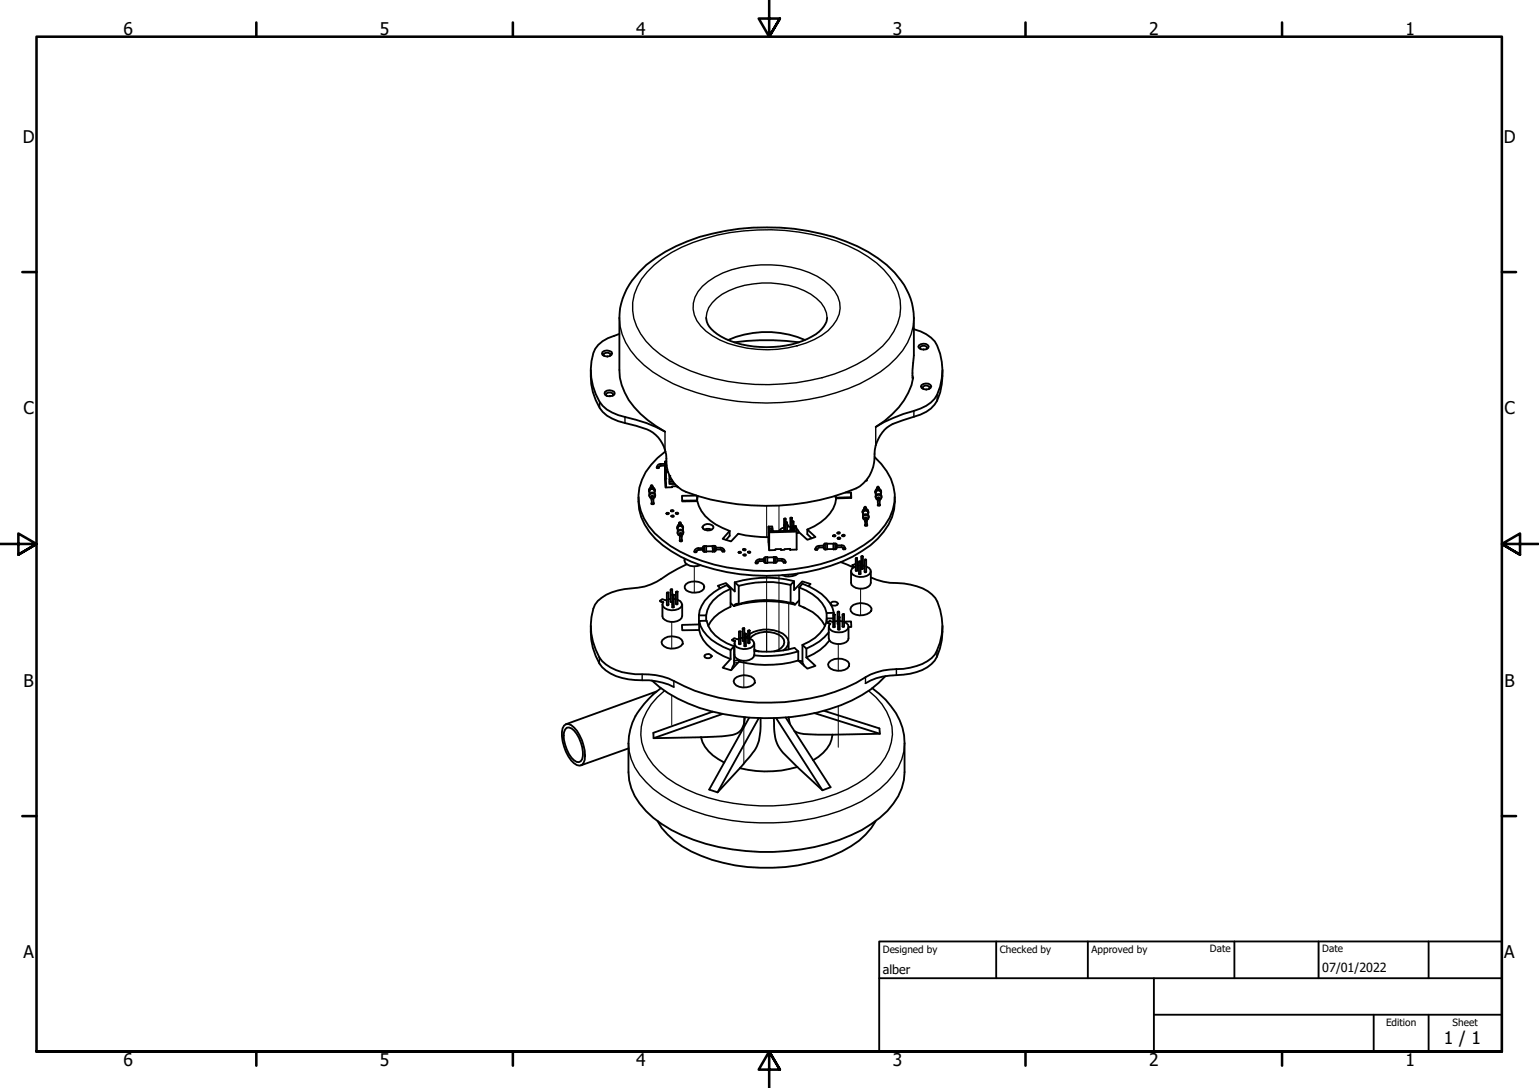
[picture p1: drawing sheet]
<svg xmlns="http://www.w3.org/2000/svg" width="420mm" height="297mm" viewBox="0 0 420 297" stroke-linecap="round" stroke-linejoin="round" font-family="sans-serif">
<defs><g id="words">
<g font-size="4.8">
<text x="33.7" y="9.6">6</text>
<text x="103.7" y="9.6">5</text>
<text x="173.7" y="9.6">4</text>
<text x="243.7" y="9.6">3</text>
<text x="313.7" y="9.6">2</text>
<text x="383.7" y="9.6">1</text>
<text x="6.2" y="38.9">D</text>
<text x="410.5" y="38.9">D</text>
<text x="6.4" y="113.1">C</text>
<text x="410.7" y="113.1">C</text>
<text x="6.4" y="187.4">B</text>
<text x="410.7" y="187.4">B</text>
<text x="6.4" y="261.7">A</text>
<text x="410.7" y="261.7">A</text>
<text x="394.2" y="285">1 / 1</text>
<text x="33.7" y="290.9">6</text>
<text x="103.7" y="290.9">5</text>
<text x="173.7" y="290.9">4</text>
<text x="243.7" y="290.9">3</text>
<text x="313.7" y="290.9">2</text>
<text x="383.7" y="290.9">1</text>
</g>
<g font-size="3.4">
<text x="241" y="266">alber</text>
<text x="361" y="265.5">07/01/2022</text>
</g>
<g font-size="2.7">
<text x="241" y="260.1">Designed by</text>
<text x="273" y="260.1">Checked by</text>
<text x="298" y="260.1">Approved by</text>
<text x="330.3" y="260">Date</text>
<text x="361" y="260">Date</text>
<text x="378.4" y="280.1">Edition</text>
<text x="396.6" y="280.1">Sheet</text>
</g>
</g></defs>
<!-- layer: Tweak Trail (ISO) -->
<g fill="none" stroke="#000" stroke-width=".27">
<path d="M209.3 138.1v8.6M212.7 138v7M189.5 154.6v7.2M209.3 157.2v20.8M212.7 157.1v20.2M215.3 156.9v.5M234.9 155.8v.1M183.4 169.8v7.3M183.4 164.9v.1M203.1 175.5v.1M215.3 164.7v12.6M228.9 175.9v7.3"/>
<path d="M234.9 160.7v7.3M183.4 189.9v8.1M203.1 180.4v7.3M203.1 195.8v12.8M228.9 192.8v11.2"/>
</g>
<!-- layer: Visible (ISO) -->
<g fill="none" stroke="#000" stroke-width=".51">
<path d="M164.5 96.1a1.77 1.77 0 0 1 2.6 .4 1.62 1.62 0 0 1-2.8 .1zM164.9 97.1l-.2-.3a1.21 1.21 0 0 1 2.1 0l-.2 .3M192.8 86.8v.5a6 6 0 0 0 3 3.9 27.4 27.4 0 0 0 23.3 1.9l1.4-.6a7.9 7.9 0 0 0 5.3-5.7M198.8 92.8a26.2 26.2 0 0 1 21 0M200.4 93.5a66.5 66.5 0 0 1 17.8 0M249.5 89.9a9.3 9.3 0 0 1 6.3 4.4 15.7 15.7 0 0 1-.7 14.6 11 11 0 0 1-5.6 3.3 38.9 38.9 0 0 0-10.4 4.4 22.1 22.1 0 0 0 9.8-11.5l.4-2.1-.1 .4-.1-2.3 .4-4.1v-10.2a19.1 19.1 0 0 0-7.4-14.5 48.7 48.7 0 0 0-25.2-9.8 61.2 61.2 0 0 0-32.4 4.7 27.7 27.7 0 0 0-13.4 11.8l-.6 1.2a16 16 0 0 0-1.4 6.6v14.2a17.6 17.6 0 0 0 7.7 13.7l4.7 3.1a42.7 42.7 0 0 0-12.7-4.5 8.9 8.9 0 0 1-6.2-5.7 15.5 15.5 0 0 1-.1-12.4 8.7 8.7 0 0 1 5.2-3.5l1.4-.5M250.9 94.3a1.81 1.81 0 0 1 2.7 .3 1.68 1.68 0 0 1-2.9 .1zM251.3 95.3l-.2-.3a1.1 1.1 0 0 1 1-.6 1.1 1.1 0 0 1 1 .6l-.1 .3M161.3 101a16.7 16.7 0 0 0 3.2 11.4 12.2 12.2 0 0 0 6.1 3.1l3.1 .8a9.4 9.4 0 0 1 7.1 4.7 9.8 9.8 0 0 1 1.1 5.4 9.1 9.1 0 0 0 5.4 7.9 64 64 0 0 0 47.5-1.5 10.3 10.3 0 0 0 4-8.9 9.5 9.5 0 0 1 4.9-8.2l5.8-1.9a9.1 9.1 0 0 0 7.6-8.9l.2-3.9M165.2 107a1.77 1.77 0 0 1 2.6 .4 1.62 1.62 0 0 1-2.8 0zM165.6 108.1l-.2-.4a1.21 1.21 0 0 1 2 0l-.1 .4M251.6 105.1a1.81 1.81 0 0 1 2.7 .4 1.62 1.62 0 0 1-2.9 0z"/>
<path d="M252 106.2l-.2-.4a1.1 1.1 0 0 1 1-.6 1.1 1.1 0 0 1 1 .6l-.1 .4M174.3 135.7a14.9 14.9 0 0 0 6.7 13.2 45.1 45.1 0 0 0 24.6 8.2 53.9 53.9 0 0 0 27.1-5.1 23.5 23.5 0 0 0 9.9-8.8 13.2 13.2 0 0 0 1.7-7.5M177.7 132.8v.3M177.7 133l-.2 .1M177.9 137.7v-2.1l.3-.2 .2 2.3M177.9 137.3l-.1 .2 .2 .2 .5-.2-.1-.2M178.2 133.1l-.1-.5-.3-.2-.1 .7M178.2 133v.1M178.4 136.1a.84 .84 0 0 0 .5-1.1 .84 .84 0 0 0-1.1-.5l-.4 .3a1.01 1.01 0 0 0 .5 1.3M178.8 134.3v-.4l-.4-.4-.5-.1-.7 .6 .1 .4M178.8 134.8l-.2-1.1-.9-.2-.4 .6v.8M178.8 134a.84 .84 0 0 0-.8-.9 .84 .84 0 0 0-.8 1"/>
<path d="M179.3 127.5l.2 .3 .5-.1-.2-.2M181.6 126.7v.2M181.6 126.7h-1.3a.98 .98 0 0 0-1 1M181.6 127.3v-.2l-1.3 .1-.3 .1-.2 .4M181.6 126h.3M181.6 126.4v.3M181.7 123.2a15.8 15.8 0 0 0-7.4 12 15.1 15.1 0 0 0 6.5 12.2 40.2 40.2 0 0 0 21.3 8 55 55 0 0 0 31.1-5 20.4 20.4 0 0 0 10.5-11.2 12.9 12.9 0 0 0-3.1-12.5l-1.8-1.9M181.7 128.3v2.6l-.1-4.9 .1 7.1v-4.3h.7M182 127h-.3M182.2 128.3h-.5v.5M182.8 129.8v2.3h1.4M182.8 131.6h1"/>
<path d="M182.8 131h.6M183.1 139.4l.5-.2 .3 .4h-.6zM184.8 132.8l-3.1 .3M185 133h.1M190.2 135.3l-4 .1v1.5l4.2-.1a10.9 10.9 0 0 0 6.8 7.3l2 .9M190.3 135.4v1.2M190.5 135.4l-.2 1.2-4.1 .1M228.1 135.4l.1 .5 4.1-.2v.3M228.2 135.4v.5M230.8 134.5h1.5l.1 1.4-4.1 .2a10.3 10.3 0 0 1-6 7.6l-1.9 .9M232.3 134.5v1.2M236 138.6v.3"/>
<path d="M236 138.9v-.4l.3-.1 .2 .6M236 138.9l-.2 .2M236.5 138.9v.1M236.7 130.9v.2l-.4 .2M237.1 139.9a.83 .83 0 0 0-.8-1 .83 .83 0 0 0-.8 1.1M239.4 133.3l-.1 .2M239.5 133.1v.4v-.5l.3-.2 .2 .7M239.7 138l-.1-1.9 .4-.3 .2 2.2M239.7 137.7l-.1 .2 .2 .1 .5-.1-.1-.2M240 133.3v.2M240.2 136.4a.84 .84 0 0 0 .5-.8 .84 .84 0 0 0-.7-.7l-.9 .3a1.01 1.01 0 0 0 .5 1.3M240.5 134.7v-.4l-.3-.4-.5-.1-.7 .6 .1 .4"/>
<path d="M240.5 135.2l-.2-1.1-.8-.2-.4 .3v1M240.6 134.4a.84 .84 0 0 0-.9-.9 .84 .84 0 0 0-.7 1M182.1 140l.5 .1v.2l-.5 .1zM183.3 140.9l.4-.2 .3 .3-.3 .1zM184.6 140l.3-.1 .3 .4h-.6zM185.4 142.9v.3M185.4 143.1l-.1 .2M185.6 146.2a.83 .83 0 0 1-.6-.7 .83 .83 0 0 1 .5-.9h.5a.89 .89 0 0 1 .6 .8 .89 .89 0 0 1-.5 .8M185.6 147.8l.1-2.2 .4 .1v2.1M185.6 147.4l.1 .4h.4l.1-.2-.1-.2M185.9 143.2l-.2-.7-.3 .2v.5M185.9 143.1l.1 .1"/>
<path d="M186.4 144.4l.1-.4a.9 .9 0 0 0-1.6 .1l.1 .4M186.5 144.9l-.3-1.1-.7-.2-.4 .3-.1 .4v.7M186.5 144.1a.82 .82 0 0 0-.9-.9 .82 .82 0 0 0-.7 1.1M186.9 152.5a1.65 1.65 0 0 0 1.5 2h2l.9-.2M187.3 159.5a3.9 3.9 0 0 1 4.8 .1l.2 .6a2.08 2.08 0 0 1-2.4 1.6 2.89 2.89 0 0 1-3-1.2v-.6zM187.5 154a56.1 56.1 0 0 0-8.3 4.9 14.7 14.7 0 0 1-6.9 1.7 14.1 14.1 0 0 0-9.1 3.5 9.5 9.5 0 0 0-1.9 6.5 16.8 16.8 0 0 0 3.1 9.9 14.3 14.3 0 0 0 10.9 3.6 20 20 0 0 1 11.5 3.2 58.3 58.3 0 0 0 44.1 .5l2.8-1.4a19.7 19.7 0 0 1 12.9-3.8 12.6 12.6 0 0 0 8.6-3.9 15.8 15.8 0 0 0 .1-15.5 12.3 12.3 0 0 0-8.5-3.9 20.7 20.7 0 0 1-9.1-1.6M189.6 150.5l.1 .3 .5-.1-.1-.2M191.8 149.7l.2-.6h.8v1.6l-.7-.1-.2-.5M191.9 150.1v-.4h-1.3a.98 .98 0 0 0-1 1M191.9 150.1l-1.7 .2-.1 .4M192 143.6a1.96 1.96 0 0 1 2.8 .1v.4a1.8 1.8 0 0 1-3-.2zM192.3 144.6l.6-.2 1.3 .2"/>
<path d="M192.8 150.5h1.8M194.6 149.1v1.4M194.6 149h.5a1.02 1.02 0 0 1 0 1.6h-.5M194.6 149.1h-1.8M195.5 149.5h1.2a.98 .98 0 0 1 1 1.1M195.5 150h1.2l.4 .2 .1 .4M197.2 150.3l.2 .3h.3v-.3M199.2 145l-1.9 2.1 2.3 .7 1.9-2.1a38 38 0 0 0 8.3 1M199.2 145v1.3l-1 1.1M200.6 159v2.5l-2.4-2.3-2.2 .7 .7 .7M200.6 159l1.1 .9M201.7 159.9v5"/>
<path d="M201.7 150.7l.4-.1 .2 .3-.6 .1zM202.8 150l.5-.2 .3 .4-.3 .1zM203.1 151.4l.3-.1 .2 .3-.5 .1zM204.3 150.6l.3-.1 .3 .4h-.6zM206.3 153.5l.1 .3 .5-.1-.1-.2M208.5 152.6l.2-.4 .8-.1v1.6h-.7l-.2-.6M208.6 153.1v-.5l-1.3 .1a.98 .98 0 0 0-1 1.1M208.6 153.1l-1.7 .2-.1 .5M209.5 153.6h1.8M209.8 143.7l.1 4.2v-3.6l.1 1v4.9M209.9 144.3h.1M209.9 147.7h.1"/>
<path d="M209.9 145.4h.1M209.9 145.3h.1M209.9 144.3h1v.5h-.5v.2l6.6-.1v-.3h-.6v-.5h1l.1 5.9-1.8 .1v-.3v.3M210.9 144.3l-.1-.6h-1l.2 6.5h1.7v-.3h1.5v.3M210.9 144.8v.2M211.3 152.1v1.5M211.3 152.1h.5a.85 .85 0 0 1 .4 1 .85 .85 0 0 1-.9 .6M211.3 152.1l-1.8 .1M212.2 152.6h1.2a.9 .9 0 0 1 1 1.1M212.2 153.1l1.6 .1 .1 .5M213.9 153.3l.2 .4h.3v-.4M214.1 144l-1.1 .6-.3 .4"/>
<path d="M214.1 143.4v.2M214.1 141.7v3.3M214.2 141.5h.2v.2h-.3zM214.4 142.7l.4-.2 .1 .2zM214.4 142.7v2.3M214.5 141.7v.9M214.9 143.2h.1l.3 .6h.5M214.9 142.7v2.3M215.7 149.8l-2.5 .4v-.3M215.8 141.4v3.3l.4 .1M215.8 141.4l.2-.1 .2 .2zM215.8 159.7l1-1v2.4l2.2-2.4 2.3 .7-.6 .6"/>
<path d="M215.8 159.7a28.6 28.6 0 0 0-14.1 .2M215.8 159.7v4.9M216.2 141.4v3.6M216.3 142.3h.3v.2l-.4-.1zM216.3 143.6l.1 1.4M216.3 144.2h.1M216.4 144.1v.8M216.7 142.4v1.2M216.8 158.7a30 30 0 0 0-16.2 .3M217 144.6v.3M217.4 144.1l-.1-.5h-1v1.4M217.4 144.3l.5 .5 .2 .5"/>
<path d="M217.5 145.1l-7.5 .2M217.9 156.6a4.4 4.4 0 0 1-4.3 .4M220.4 144.6l2.2 2-2.2 .8-2.2-2.1-.7 .3M220.4 144.6v1.2l1.2 1.2M222.6 149.8l-.1 .2 .5 .2 .1-.4M222.6 149.8v.3M223.1 149.8v.3M224.9 149l.1-.6h.7l.1 1.6h-.8l-.1-.5M224.9 149v.5M224.9 149h-1.3a.87 .87 0 0 0-1 .8M224.9 149.5h-1.3l-.5 .3M225.7 148.4h1.9"/>
<path d="M225.8 149.9h1.8M227.5 148.4l.1 1.5M227.5 146.1l.3-.1 .3 .4h-.6zM227.6 148.4v1.5M227.6 148.4h.4a.68 .68 0 0 1 .5 1l-.2 .4-.7 .2M228.5 148.9h1.2a.9 .9 0 0 1 1.1 1.1M228.5 149.4l1.6 .1 .2 .5M228.7 145.3h.3l.3 .3-.6 .1zM228.8 146.8l.6 .1v.2l-.5 .1-.2-.2zM229.6 153.5l3.4 1.4M229.9 146.2l.5-.2 .2 .1-.2 .3zM230.3 149.7l-.2 .1 .2 .2 .5-.2v-.1"/>
<path d="M232.3 155.9v3.2a2.5 2.5 0 0 0 3.2 1.6 2.21 2.21 0 0 0 2.2-1.6v-3.2M232.7 154.3l.5 .5-.6 .4-.3 .6a2.03 2.03 0 0 0 2.4 1.7 2.79 2.79 0 0 0 3-1.3v-.6l-.5-.5-.7-.4M232.7 154.3l.5 .6M233.6 152.4l.1 3.5 .3-.1v-3.4M233.6 154l-.9 .3M233.7 152.3l.3 .1-.4 .1zM234 154.4h.5M234.5 153.3l.1 3.5 .3-.1v-3.4M234.6 153.2l.3 .1-.4 .1zM234.9 154.4h.2M235.1 151.9l.2 3.5 .3-.2v-3.3M235.2 151.8l.3 .1-.2 .2z"/>
<path d="M235.6 154.4l.4 .1M236 152.8l.2 3.5 .3-.2v-3.3M236.2 152.7l.3 .1-.2 .2zM236.2 142a.84 .84 0 0 1-.4-1.4 .84 .84 0 0 1 1.4 .4l-.2 .7-.3 .3M236.2 143.5v-2.2l.5 .2v2M236.2 143.2l-.1 .2 .2 .2 .5-.2-.1-.2M237 140.2v-.5l-.8-.4-.7 .6 .1 .4M237 140.7l-.1-1.1a.77 .77 0 0 0-1.3 .4v.8M161.3 170.9a16.9 16.9 0 0 0 3.1 11.3 14.3 14.3 0 0 0 10.9 3.5 18.1 18.1 0 0 1 8.7 1.9M180.2 164v.2l.8 .3M180.8 165v3.2a2.47 2.47 0 0 0 3.2 1.6 2.22 2.22 0 0 0 2.2-1.6v-3.2M180.8 174.7a4 4 0 0 1 5.3-.1l.3 .6a1.95 1.95 0 0 1-2.2 1.8 2.95 2.95 0 0 1-3.6-1.7z"/>
<path d="M182.1 161.8l.1 3.5 .3-.2v-3.3M182.1 163.8l-.4 .1-.9-.3-.6 .4M182.1 161.8h.4zM183.1 161v3.3h.4M183.1 163.5l-.6 .1M183.1 160.9l.4 .1-.4 .1zM183.5 161l.1 4.8h.4v-3.4M183.5 162.4h.5l-.2 .1zM184 163.5l.5 .1M184.5 161.6l.2 3.4 .3-.1v-3.3M184.6 161.5h.4l-.2 .2zM185 163.8l.7 .3 .4 .6a1.62 1.62 0 0 1-1.8 1.8 3.3 3.3 0 0 1-3.3-1l-.2-.5 .3-.6-.9-.4"/>
<path d="M190.8 168v2.5l-4.6 .1v1.5l4.7-.1M190.8 168h2M190.9 172a10.8 10.8 0 0 0 6.6 7.1l2 .8M190.9 169.5a10.8 10.8 0 0 0 6.6 7.1l2 .9M190.9 172v-2.5h2a10.4 10.4 0 0 0 7.5 7M192.5 178.8a1.22 1.22 0 0 1 1.8 .3 1.15 1.15 0 0 1-2 0zM192.8 168v1.5M199.5 160.8l-1.1-1a12.2 12.2 0 0 0-7.4 6.9l-.2 1.3M199.5 160.8a9.5 9.5 0 0 0-6.7 7.2M199.5 160.8v4.9a11.5 11.5 0 0 0-6.1 5.2M199.5 179.9l-2.2 2.4 2.3 .7 2.1-2.4M199.5 177.5v2.4"/>
<path d="M199.5 164.6l.8 .9M199.9 174.7v.2l.8 .2M200.4 176.5v4.8l-.7 1.6M200.4 176.5l-.9 1M200.5 175.6v3.2a2.5 2.5 0 0 0 3.2 1.6 2.21 2.21 0 0 0 2.2-1.6v-3.2M200.6 165.1a31.1 31.1 0 0 1 15.2-.5 .93 .93 0 0 1 1.2 .5 31.2 31.2 0 0 0-16.7 .4zM201.7 172.5l.2 3.4 .3-.1v-3.3M201.7 174.4l-.4 .1-.8-.3-.6 .5M201.7 172.4l.5 .1-.1 .1zM202.8 171.6v3.3h.4M202.8 171.6h.4zM202.8 174.1l-.6 .1"/>
<path d="M203.2 171.6l.1 4.9 .3-.1v-3.4M203.3 173h.3l-.3 .2zM204.2 172.2l.1 3.4 .4-.1v-3.3M204.2 173.5l-.6 .6 .6 .1M204.3 172.1h.4zM204.7 174.4l.7 .3 .4 .6 .1 .6a2.63 2.63 0 0 1-3 1.3l-1.7-.5-.5-.5-.2-.6 .2-.6-.8-.3M204.7 173.1a8.8 8.8 0 0 1 9.8 .6 2.39 2.39 0 0 1-.6 3.9M204.7 174.4a6.7 6.7 0 0 1 8.7-.6 1.89 1.89 0 0 1 0 3l-.9 .7-1.2 .3M205.9 177.3l1.3 .5M205.9 177.7a28.2 28.2 0 0 0 11-.8l1 .9M215.3 175.3v2M217.9 177.8a29.3 29.3 0 0 1-12 1.1"/>
<path d="M217.9 177.8v2.5M218.2 160.4l.9-1a13.3 13.3 0 0 1 8.2 6.5l.3 1.4M218.2 160.4a10.7 10.7 0 0 1 7.5 7M218.2 160.4v4.9a12.3 12.3 0 0 1 7 5.6M218.2 163.9l-1.2 1.2M219.1 176.1l1.1 1v2.4M219.1 176.1v4.9l.5 .8M219.3 165.8l.5 .2M220.2 179.5l2.4 2.3-2.2 .7-2.5-2.2M225.7 167.4l1.9-.1v.4M225.7 167.4v2.1M225.9 169.9l.7 .5"/>
<path d="M226.3 171.1v3.2a3 3 0 0 0 4 1.3l1.2-.8 .1-3.7M226.3 172.6a14.3 14.3 0 0 1-6.1 4.5M226.4 174.9a14.1 14.1 0 0 1-6.2 4.6M226.9 164.5a1.25 1.25 0 0 1 1.8 .3 1.11 1.11 0 0 1-1.9 0zM227.5 167.8l.1 3.4h.3v-3.4M227.5 169.8l-.9-.3-.7 .4M227.5 168.8h-1.8a9.5 9.5 0 0 1-6.6 7.3M227.5 167.8h.4l-.1 .1zM228.7 167.1l.1 3.4M228.7 169.5l-.8 .2M228.7 167l.4 .1-.1 .1zM228.8 168.5l.1 3.4 .3-.1v-3.3"/>
<path d="M228.9 168.5h.3l-.1 .1zM229.1 167.1v1.3M229.2 169.5l.8 .2M230 167.8l.1 3.4 .3-.1v-3.3M230.1 167.7l.3 .1-.1 .1zM230.4 169.8l1.2 .9a1.58 1.58 0 0 1-1.6 1.9 3.5 3.5 0 0 1-3.7-1.2v-.6l.4-.5-.8-.4M230.4 169.7h1.9l.1 1.5h-.8M232.4 165.7a3.7 3.7 0 0 1 5.5 .4 2.08 2.08 0 0 1-2.2 1.8 3.4 3.4 0 0 1-3.4-1l-.1-.6zM257.3 170.9a17.3 17.3 0 0 1-2.1 9.4 11.9 11.9 0 0 1-8.6 3.9 25 25 0 0 0-8.9 1.6l-1.4 .7M154 198.1a1.76 1.76 0 0 1 2.7 .5 11.6 11.6 0 0 1 2.9 8.8l-.7 1.4a2.39 2.39 0 0 1-2.9-1.2 11.7 11.7 0 0 1-2.4-8.8zM154.3 199.1l.4-.4a2.56 2.56 0 0 1 2.7 1.6 9.1 9.1 0 0 1 1.5 6.9l-.3 .6-.5 .3a3.5 3.5 0 0 1-2.8-2.2 7.9 7.9 0 0 1-1-6.8zM179.3 188.8l-24.8 8.9"/>
<path d="M180.4 187.9a21.6 21.6 0 0 0-8.3 11.2 46.1 46.1 0 0 0-.3 13.9 19.1 19.1 0 0 0 8.9 12 51.6 51.6 0 0 0 26.7 7.6 56.2 56.2 0 0 0 27.9-6 25.5 25.5 0 0 0 9.9-9.3l1-2.1a39.3 39.3 0 0 0 .6-14.4 19.4 19.4 0 0 0-8.7-12.9M194.5 194.3l-.1 .1M194.6 194.3l-16.2 5.8v1.4l13-.2M197.2 194.9l-18.8 6.6M200.5 185.3a4 4 0 0 1 5.2-.1l.4 .6a1.95 1.95 0 0 1-2.2 1.8 3 3 0 0 1-3.6-1.6zM201.7 180.1v.5M201.7 180.2l-1.3 .2M203.4 195.8a4.5 4.5 0 0 1-3.4 4.8l-2.8 .4-5.8 .3M204.5 195.9l-10.9 19.7 2.3 .7 6.1-6.6M207.1 196.1l-11.2 20.2M207.6 196.1a14.9 14.9 0 0 1-1.6 8.8l-4 4.8M211.3 196.1a14.9 14.9 0 0 0 1.5 8.1l.9 1.3 4 3.9"/>
<path d="M211.9 196.1l12.6 19.7M214.5 195.9l12.3 19-2.3 .9-6.8-6.4M215.3 195.8l.3 1.8M216.9 199.6a8.5 8.5 0 0 0 5 .9l5.4 .1M217.9 180.3a32.2 32.2 0 0 1-16.2 .3M218 180.4l1.1 .1M222.3 194.7l17.9 5.6M224.9 194l15.2 4.9 .1 1.4-12.9 .3M226.3 180.8a4.1 4.1 0 0 1 5.2-.2l.3 .6a1.96 1.96 0 0 1-2.2 1.9 3.7 3.7 0 0 1-3.3-1.1l-.2-.6zM241.7 184.6a33.3 33.3 0 0 1-15.3 9 59.7 59.7 0 0 1-38.5-1.5 31.6 31.6 0 0 1-9.9-6.3M171.6 204.3l-13 4.7M191.4 201.3a10.7 10.7 0 0 0 6.3 6.9"/>
<path d="M217.7 209.4a30.3 30.3 0 0 1-15.7 .3M227.3 200.6a9.3 9.3 0 0 1-5.3 7M179.5 224.1a21.8 21.8 0 0 0 12 9.6 49.7 49.7 0 0 0 38.3-1.2 20.3 20.3 0 0 0 9.3-8.4"/>
</g>
<g fill="#000">
<circle cx="181.6" cy="127.1" r=".25"/>
<circle cx="181.7" cy="130.7" r=".25"/>
<circle cx="182.8" cy="129.9" r=".25"/>
<circle cx="214.1" cy="145" r=".25"/>
<circle cx="214.1" cy="143.4" r=".25"/>
<circle cx="203.2" cy="174.1" r=".25"/>
</g>
<!-- layer: Visible Narrow (ISO) -->
<g fill="none" stroke="#000" stroke-width=".38">
<path d="M178.6 72.4a39.1 39.1 0 0 1 17.2-8.2 59.1 59.1 0 0 1 35.7 2.9 25.8 25.8 0 0 1 12.8 10.5 13.2 13.2 0 0 1-1.6 14.9 31.7 31.7 0 0 1-14.9 9.6 58.6 58.6 0 0 1-42.3-2.2 23.2 23.2 0 0 1-11.7-10.8 13.2 13.2 0 0 1 2.9-14.9zM191.8 78.2a22.2 22.2 0 0 1 13.1-5.6 29.6 29.6 0 0 1 20.1 4 8.4 8.4 0 0 1 4.1 9.2 12.3 12.3 0 0 1-6.8 6.9 31.8 31.8 0 0 1-25.8 .1 13 13 0 0 1-7-6.8 7.5 7.5 0 0 1 2.3-7.8zM169.1 86.8a17.3 17.3 0 0 0 6.7 12.9 48.5 48.5 0 0 0 25.6 9.9 63.9 63.9 0 0 0 33.4-4.8 28 28 0 0 0 13-11.3l.9-2.2 .6-2.2 .2-2.3M192.8 86.8a9.1 9.1 0 0 1 6.2-7.4 25.5 25.5 0 0 1 22.4 .9 8.3 8.3 0 0 1 4.4 6.5M163.7 109.7v1.7M170.6 113.8v1.7M181.5 117.8v5.1M239.1 116.6v5M249.1 103h.2M249.5 112.2v1.6M255.8 107.7v1.7M177.7 132.8l.1-.2 .4 .2"/>
<path d="M177.7 133v.1M177.9 135.9l-.2-.3 .5-.3 .3 .3-.1 .3M177.9 137.4h.5M178.4 136.3l-.4-.1-.1 .2M178.8 133.7l-.2-.4a.9 .9 0 0 0-1.4 .5M178.9 135.4l-.2-.4-.9-.2-.4 .3-.1 .3M179.3 127.6h.5M180.3 126.7v.5M181.6 126.7v-.2v.2M181.6 127.1v.2M236 138.9v.1M236.5 138.7l-.4-.2-.1 .2"/>
<path d="M237 139.6l-.1-.4-.9-.1-.4 .2-.1 .4M239.4 133.4l.1 .1M239.5 133.2l.1-.2 .4 .2M239.7 137.8h.5M240.2 136.3l.1-.4-.7-.2-.1 .3 .1 .3M240.2 136.7l-.4-.1-.2 .2M240.5 134.1l-.5-.6-.9 .3-.1 .4M240.7 135.7l-.2-.3-.9-.2-.4 .2-.1 .4M185.4 143.1v.1M185.6 146.5l.1-.2 .4 .2M185.6 147.5h.5M185.9 142.9l-.2-.2-.3 .3"/>
<path d="M186.1 146l.1-.3-.2-.2h-.4l-.2 .2 .1 .3M186.5 143.9l-.6-.7-.9 .4-.1 .3M186.6 145.5l-.2-.4-.9-.2-.4 .2-.1 .5M189.6 150.5h.5M190.6 149.7v.5M191.8 149.7l.1-.2v.8v-.2M192.3 149.1v1.6M195.1 149v1.6M196.7 149.5v.5M197.2 150.4h.5M206.3 153.6h.5M207.3 152.7v.5"/>
<path d="M208.5 152.6l.1-.1v.8v-.2M209 152.1v1.6M211.8 152.1v1.6M213.4 152.6v.5M213.9 153.4h.5M222.6 149.8h.5M223.6 149v.5M224.9 149v.5M225.2 148.4l.1 1.6M228 148.4l.1 1.6M229.7 148.9v.5M230.3 149.7h.5"/>
<path d="M236.2 141.8l-.2-.3 .5-.3 .3 .3-.1 .3M236.2 143.3h.5M236.7 142.2l-.2-.2-.3 .3M237.2 141.2l-.6-.6-.9 .4-.1 .3M163.6 179.5v1.7M255.8 177.7v1.6M175.3 184.1v1.6M181.4 188.6a15.3 15.3 0 0 0-6.5 12 16.1 16.1 0 0 0 7.2 11.8 46.1 46.1 0 0 0 25.4 7.6 49.7 49.7 0 0 0 26.5-6 18.2 18.2 0 0 0 9.3-11.3 13.4 13.4 0 0 0-4.2-12.3l-2-1.8M184 185.9v1.7M201.5 180.9l-1.1 .1M218.9 181.2h.4M236.3 184.9v1.6"/>
<path d="M244.7 182.7v1.6M171.6 202.9a14.7 14.7 0 0 0 4.7 10.6 35.6 35.6 0 0 0 16.4 9 60.3 60.3 0 0 0 42.6-3.8 25.5 25.5 0 0 0 9.9-9.2l1-2.2 .6-2.1 .2-2.3"/>
</g>
<!-- layer: Border (ISO) -->
<g fill="none" stroke="#000" stroke-width=".7">
<path d="M70 6.1v3.9M140 6.1v3.9M210 0v10l-2.9-4.9h5.8l-2.9 4.9 2.9-4.9M280 6.1v3.9M350 6.1v3.9M6.1 74.3h3.9M410 74.3h3.9M0 148.5h10l-5-2.8v5.7l5-2.9-5 2.9M420 148.5h-10l5-2.8v5.7l-5-2.9 5 2.9M6.1 222.8h3.9M410 222.8h3.9M10 287.1v-277.1h400v277.1h-400h400"/>
<path d="M70 287.1v3.8M140 287.1v3.8M212.9 292l-2.9-4.9 2.9 4.9h-5.8l2.9-4.9v9.9M280 287.1v3.8M350 287.1v3.8"/>
</g>
<!-- layer: Title (ISO) -->
<path d="M240 257h170v30.1h-170zM272 257v10.1M297 257v10.1M337 257v10.1M360 257v10.1M390 257v10.1M240 267.1h170M315 277h95M315 267.1v20M375 277v10.1M390 277v10.1" fill="none" stroke="#000" stroke-width=".51"/>
<use href="#words"/>
</svg>
